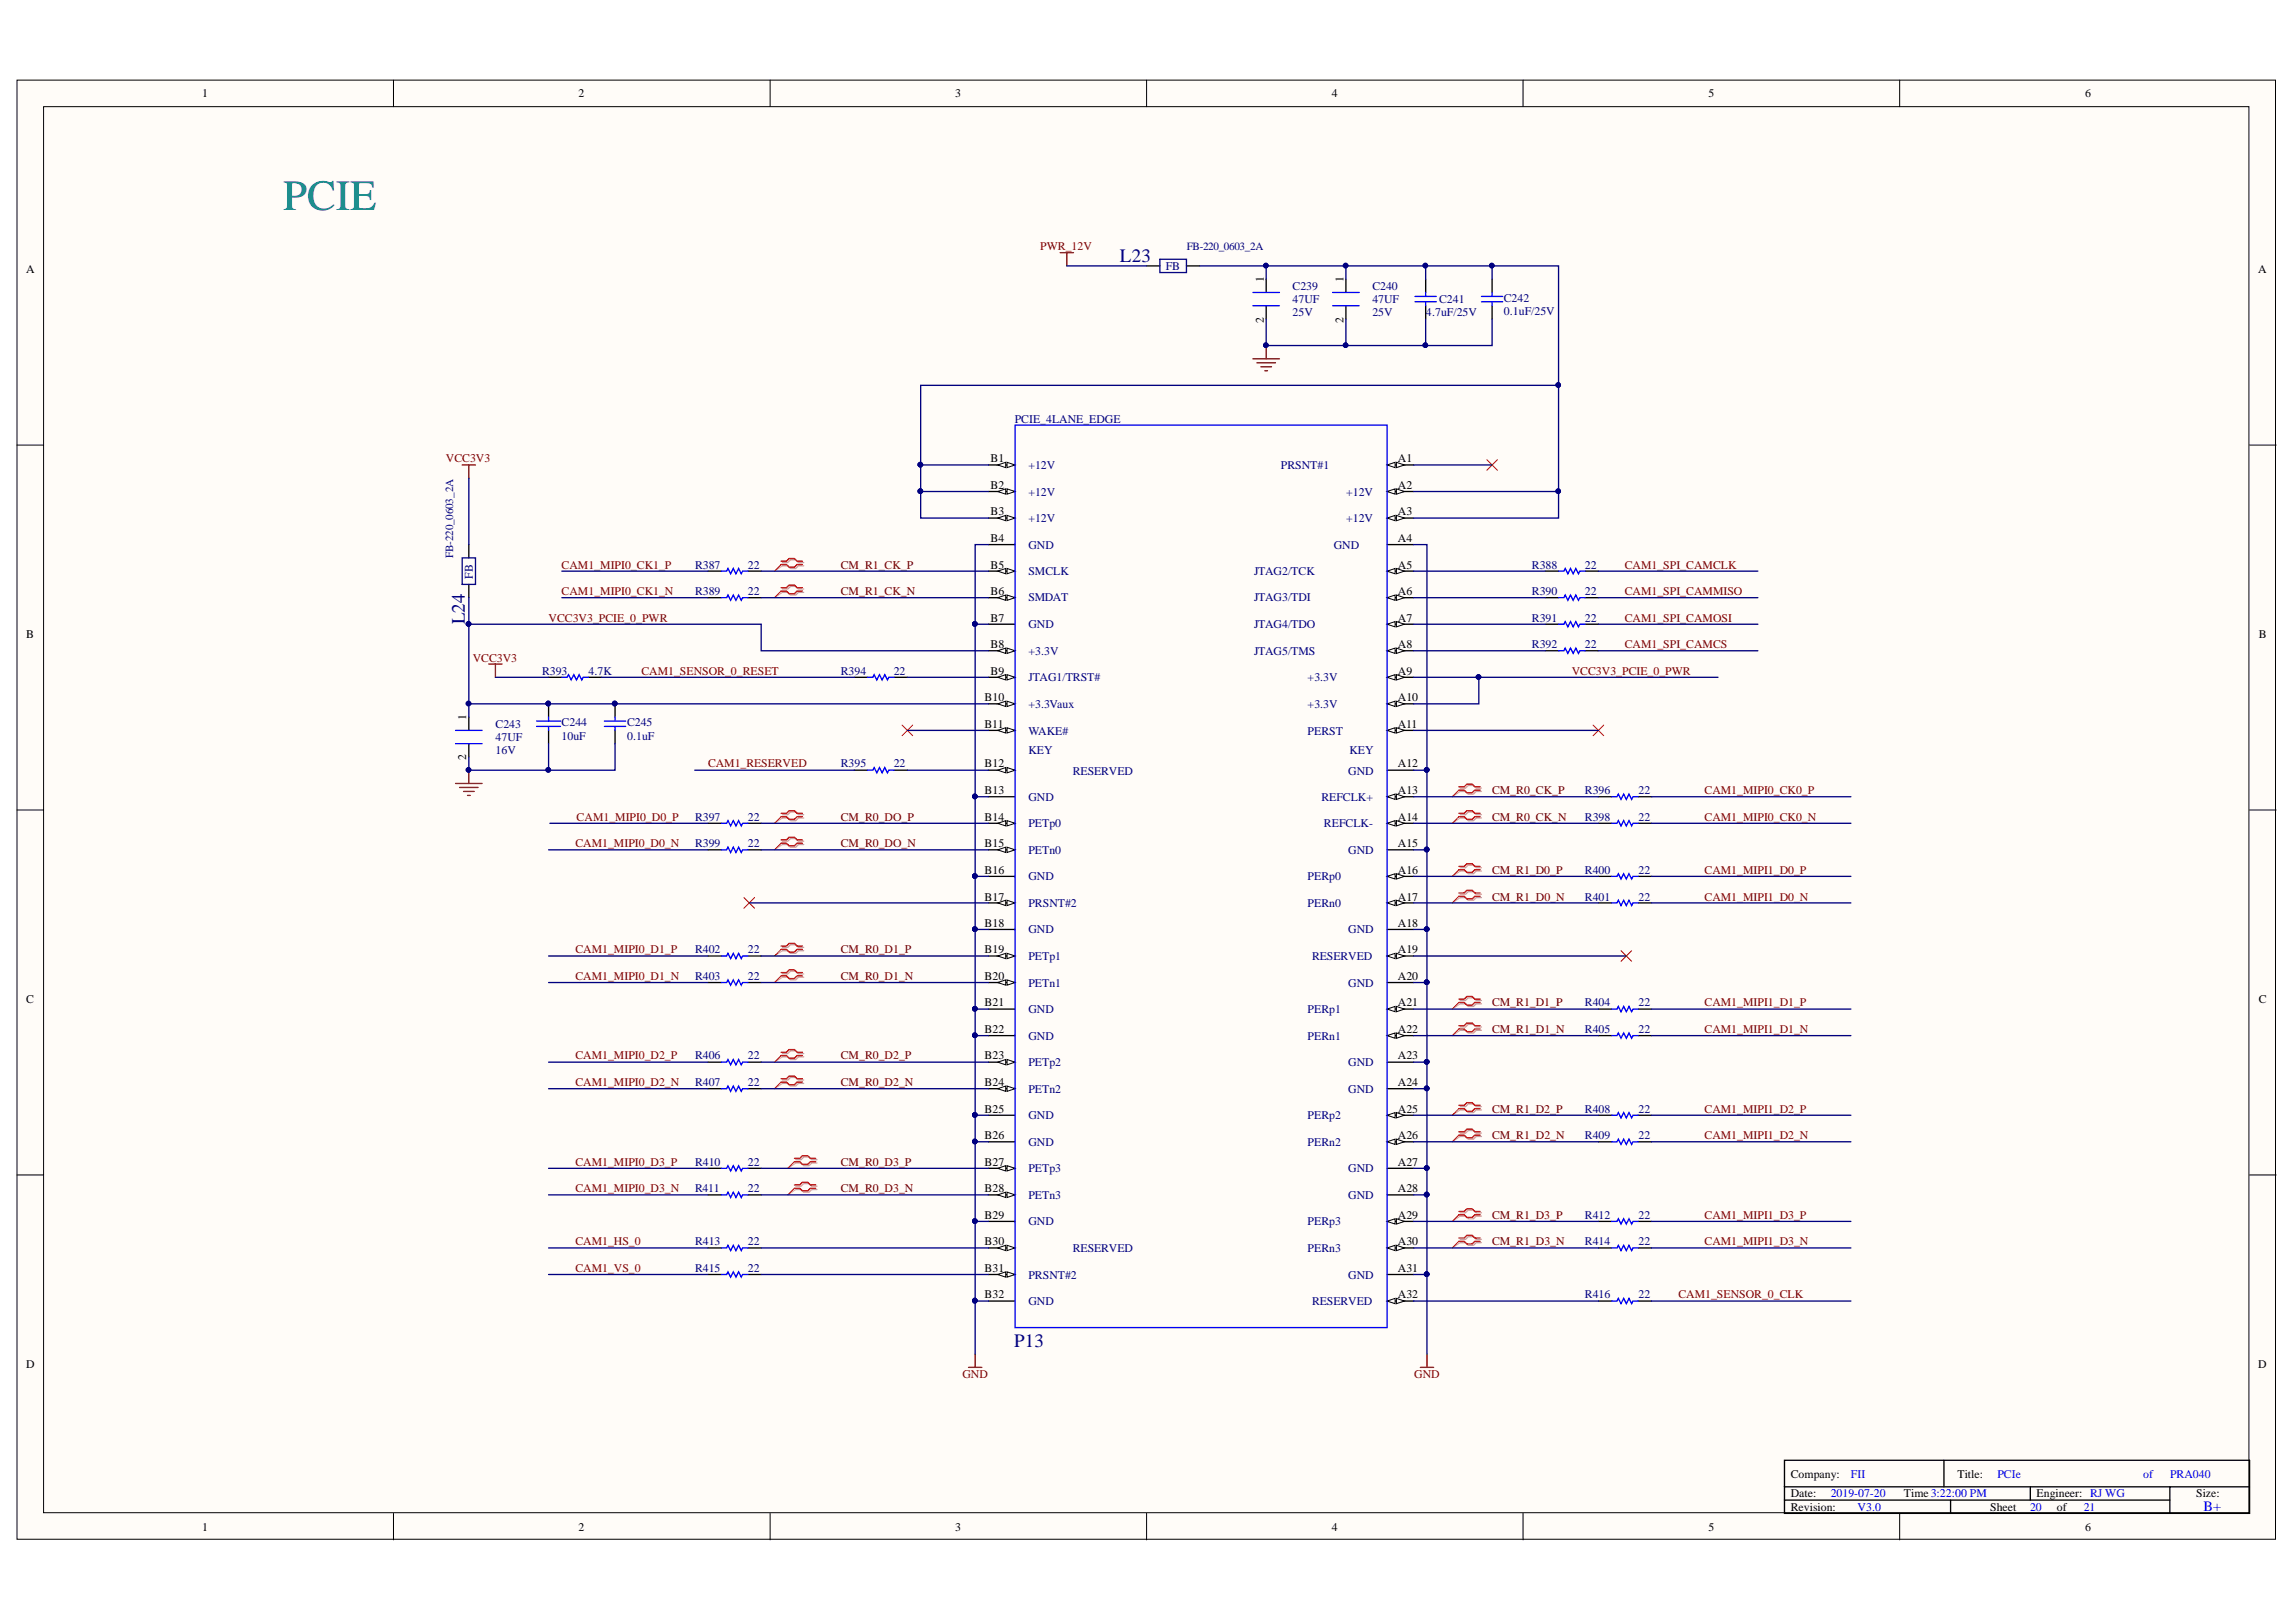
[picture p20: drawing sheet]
<svg xmlns="http://www.w3.org/2000/svg" width="297mm" height="210mm" viewBox="0 0 297 210" stroke-linecap="round" stroke-linejoin="round" font-family="sans-serif">
<defs><g id="words">
<text font-size="5.6" fill="#008080" x="36.6" y="27.2">PCIE</text>
<g font-size="2.5" fill="#000080">
<text x="144.9" y="33.9">L23</text>
<text x="60.1" y="80.8" transform="rotate(-90 60.1 80.8)">L24</text>
<text x="131.2" y="174.3">P13</text>
</g>
<text font-size="1.9" fill="#00f" x="285.1" y="195.5">B+</text>
<g font-size="1.5">
<text x="26.1" y="12.6">1</text>
<text x="74.9" y="12.6">2</text>
<text x="123.6" y="12.6">3</text>
<text x="172.3" y="12.6">4</text>
<text x="221" y="12.6">5</text>
<text x="269.7" y="12.6">6</text>
<text x="3.4" y="35.3">A</text>
<text x="292.2" y="35.3">A</text>
<text x="163.5" y="41.8" transform="rotate(-90 163.5 41.8)">2</text>
<text x="163.5" y="36.5" transform="rotate(-90 163.5 36.5)">1</text>
<text x="173.8" y="41.8" transform="rotate(-90 173.8 41.8)">2</text>
<text x="173.8" y="36.5" transform="rotate(-90 173.8 36.5)">1</text>
<text x="128.1" y="59.8">B1</text>
<text x="180.8" y="59.8">A1</text>
<text x="128.1" y="63.3">B2</text>
<text x="180.8" y="63.3">A2</text>
<text x="128.1" y="66.7">B3</text>
<text x="128.1" y="70.1">B4</text>
<text x="180.8" y="66.7">A3</text>
<text x="180.8" y="70.1">A4</text>
<text x="128.1" y="73.6">B5</text>
<text x="128.1" y="77">B6</text>
<text x="180.8" y="73.6">A5</text>
<text x="180.8" y="77">A6</text>
<text x="3.4" y="82.6">B</text>
<text x="128.1" y="80.5">B7</text>
<text x="128.1" y="83.9">B8</text>
<text x="180.8" y="80.5">A7</text>
<text x="180.8" y="83.9">A8</text>
<text x="292.2" y="82.6">B</text>
<text x="128.1" y="87.3">B9</text>
<text x="180.8" y="87.3">A9</text>
<text x="60.3" y="93.1" transform="rotate(-90 60.3 93.1)">1</text>
<text x="127.4" y="90.8">B10</text>
<text x="127.4" y="94.1">B11</text>
<text x="180.8" y="90.8">A10</text>
<text x="180.8" y="94.1">A11</text>
<text x="60.3" y="98.4" transform="rotate(-90 60.3 98.4)">2</text>
<text x="127.4" y="99.3">B12</text>
<text x="180.8" y="99.3">A12</text>
<text x="127.4" y="106.2">B14</text>
<text x="127.4" y="102.8">B13</text>
<text x="180.8" y="106.2">A14</text>
<text x="180.8" y="102.8">A13</text>
<text x="127.4" y="109.6">B15</text>
<text x="127.4" y="113.1">B16</text>
<text x="180.8" y="109.6">A15</text>
<text x="180.8" y="113.1">A16</text>
<text x="127.4" y="116.5">B17</text>
<text x="127.4" y="119.9">B18</text>
<text x="180.8" y="116.5">A17</text>
<text x="180.8" y="119.9">A18</text>
<text x="127.4" y="123.4">B19</text>
<text x="180.8" y="123.4">A19</text>
<text x="3.4" y="129.8">C</text>
<text x="127.4" y="126.9">B20</text>
<text x="127.4" y="130.2">B21</text>
<text x="180.8" y="126.9">A20</text>
<text x="180.8" y="130.2">A21</text>
<text x="292.2" y="129.8">C</text>
<text x="127.4" y="133.7">B22</text>
<text x="127.4" y="137.1">B23</text>
<text x="180.8" y="133.7">A22</text>
<text x="180.8" y="137.1">A23</text>
<text x="127.4" y="140.5">B24</text>
<text x="180.8" y="140.5">A24</text>
<text x="127.4" y="144">B25</text>
<text x="127.4" y="147.4">B26</text>
<text x="180.8" y="144">A25</text>
<text x="180.8" y="147.4">A26</text>
<text x="127.4" y="150.9">B27</text>
<text x="127.4" y="154.3">B28</text>
<text x="180.8" y="150.9">A27</text>
<text x="180.8" y="154.3">A28</text>
<text x="127.4" y="157.7">B29</text>
<text x="127.4" y="161.2">B30</text>
<text x="180.8" y="157.7">A29</text>
<text x="180.8" y="161.2">A30</text>
<text x="127.4" y="164.6">B31</text>
<text x="180.8" y="164.6">A31</text>
<text x="127.4" y="168">B32</text>
<text x="180.8" y="168">A32</text>
<text x="3.4" y="177.1">D</text>
<text x="292.2" y="177.1">D</text>
<text x="231.7" y="191.3">Company:</text>
<text x="253.2" y="191.3">Title:</text>
<text x="231.7" y="193.8">Date:</text>
<text x="231.7" y="195.5">Revision:</text>
<text x="246.3" y="193.8">Time3:22:00 PM</text>
<text x="257.5" y="195.5">Sheet</text>
<text x="263.5" y="193.8">Engineer: RJ WG</text>
<text x="266.1" y="195.5">of</text>
<text x="284.1" y="193.8">Size:</text>
<text x="26.1" y="198.1">1</text>
<text x="74.9" y="198.1">2</text>
<text x="123.6" y="198.1">3</text>
<text x="172.3" y="198.1">4</text>
<text x="221" y="198.1">5</text>
<text x="269.7" y="198.1">6</text>
</g>
<g font-size="1.5" fill="#800000">
<text x="134.6" y="32.4">PWR_12V</text>
<text x="57.7" y="59.8">VCC3V3</text>
<text x="72.7" y="73.6">CAM1_MIPI0_CK1_P</text>
<text x="72.7" y="77">CAM1_MIPI0_CK1_N</text>
<text x="210.2" y="73.6">CAM1_SPI_CAMCLK</text>
<text x="210.2" y="77">CAM1_SPI_CAMMISO</text>
<text x="71" y="80.5">VCC3V3_PCIE_0_PWR</text>
<text x="210.2" y="80.5">CAM1_SPI_CAMOSI</text>
<text x="210.2" y="83.9">CAM1_SPI_CAMCS</text>
<text x="61.2" y="85.6">VCC3V3</text>
<text x="83" y="87.3">CAM1_SENSOR_0_RESET</text>
<text x="203.3" y="87.3">VCC3V3_PCIE_0_PWR</text>
<text x="91.6" y="99.3">CAM1_RESERVED</text>
<text x="74.6" y="106.2">CAM1_MIPI0_D0_P</text>
<text x="220.5" y="102.8">CAM1_MIPI0_CK0_P</text>
<text x="220.5" y="106.2">CAM1_MIPI0_CK0_N</text>
<text x="74.4" y="109.6">CAM1_MIPI0_D0_N</text>
<text x="220.5" y="113.1">CAM1_MIPI1_D0_P</text>
<text x="220.5" y="116.5">CAM1_MIPI1_D0_N</text>
<text x="74.4" y="123.4">CAM1_MIPI0_D1_P</text>
<text x="74.4" y="126.9">CAM1_MIPI0_D1_N</text>
<text x="220.5" y="130.2">CAM1_MIPI1_D1_P</text>
<text x="74.4" y="137.1">CAM1_MIPI0_D2_P</text>
<text x="220.5" y="133.7">CAM1_MIPI1_D1_N</text>
<text x="74.4" y="140.5">CAM1_MIPI0_D2_N</text>
<text x="220.5" y="144">CAM1_MIPI1_D2_P</text>
<text x="220.5" y="147.4">CAM1_MIPI1_D2_N</text>
<text x="74.4" y="150.9">CAM1_MIPI0_D3_P</text>
<text x="74.4" y="154.3">CAM1_MIPI0_D3_N</text>
<text x="74.4" y="161.2">CAM1_HS_0</text>
<text x="220.5" y="157.7">CAM1_MIPI1_D3_P</text>
<text x="220.5" y="161.2">CAM1_MIPI1_D3_N</text>
<text x="74.4" y="164.6">CAM1_VS_0</text>
<text x="217.1" y="168">CAM1_SENSOR_0_CLK</text>
<text x="124.5" y="178.3">GND</text>
<text x="183" y="178.3">GND</text>
</g>
<g font-size="1.5" fill="#000080">
<text x="150.8" y="34.9">FB</text>
<text x="167.2" y="39.2">47UF</text>
<text x="167.2" y="40.9">25V</text>
<text x="167.2" y="37.5">C239</text>
<text x="177.5" y="39.2">47UF</text>
<text x="177.5" y="40.9">25V</text>
<text x="177.5" y="37.5">C240</text>
<text x="184.5" y="40.9">4.7uF/25V</text>
<text x="186.2" y="39.2">C241</text>
<text x="194.5" y="40.7">0.1uF/25V</text>
<text x="194.5" y="39">C242</text>
<text x="131.3" y="54.7">PCIE_4LANE_EDGE</text>
<text x="133.1" y="60.7">+12V</text>
<text x="133.1" y="64.1">+12V</text>
<text x="165.7" y="60.7">PRSNT#1</text>
<text x="174.2" y="64.1">+12V</text>
<text x="133.1" y="67.5">+12V</text>
<text x="133.1" y="71">GND</text>
<text x="172.6" y="71">GND</text>
<text x="174.2" y="67.5">+12V</text>
<text x="61.2" y="74.9" transform="rotate(-90 61.2 74.9)">FB</text>
<text x="89.9" y="73.6">R387</text>
<text x="89.9" y="77">R389</text>
<text x="96.8" y="73.6">22</text>
<text x="96.8" y="77">22</text>
<text x="133.1" y="74.5">SMCLK</text>
<text x="133.1" y="77.8">SMDAT</text>
<text x="162.2" y="74.5">JTAG2/TCK</text>
<text x="162.2" y="77.8">JTAG3/TDI</text>
<text x="198.2" y="73.6">R388</text>
<text x="198.2" y="77">R390</text>
<text x="205" y="73.6">22</text>
<text x="205" y="77">22</text>
<text x="133.1" y="81.3">GND</text>
<text x="162.2" y="81.3">JTAG4/TDO</text>
<text x="198.2" y="80.5">R391</text>
<text x="198.2" y="83.9">R392</text>
<text x="205" y="80.5">22</text>
<text x="205" y="83.9">22</text>
<text x="70.1" y="87.3">R393</text>
<text x="76.1" y="87.3">4.7K</text>
<text x="108.8" y="87.3">R394</text>
<text x="115.6" y="87.3">22</text>
<text x="133.1" y="88.1">JTAG1/TRST#</text>
<text x="133.1" y="84.8">+3.3V</text>
<text x="162.2" y="84.8">JTAG5/TMS</text>
<text x="169.2" y="88.1">+3.3V</text>
<text x="64.1" y="95.9">47UF</text>
<text x="64.1" y="94.1">C243</text>
<text x="72.7" y="95.8">10uF</text>
<text x="72.7" y="94">C244</text>
<text x="81.1" y="95.8">0.1uF</text>
<text x="81.1" y="94">C245</text>
<text x="133.1" y="91.6">+3.3Vaux</text>
<text x="133.1" y="95.1">WAKE#</text>
<text x="169.2" y="91.6">+3.3V</text>
<text x="169.2" y="95.1">PERST</text>
<text x="64.1" y="97.6">16V</text>
<text x="108.8" y="99.3">R395</text>
<text x="115.6" y="99.3">22</text>
<text x="133.1" y="97.6">KEY</text>
<text x="138.8" y="100.2">RESERVED</text>
<text x="174.4" y="100.2">GND</text>
<text x="174.6" y="97.6">KEY</text>
<text x="89.9" y="106.2">R397</text>
<text x="96.8" y="106.2">22</text>
<text x="133.1" y="103.6">GND</text>
<text x="133.1" y="107.1">PETp0</text>
<text x="170.9" y="103.6">REFCLK+</text>
<text x="171.3" y="107.1">REFCLK-</text>
<text x="205" y="102.8">R396</text>
<text x="205" y="106.2">R398</text>
<text x="212" y="102.8">22</text>
<text x="212" y="106.2">22</text>
<text x="89.9" y="109.6">R399</text>
<text x="96.8" y="109.6">22</text>
<text x="133.1" y="113.9">GND</text>
<text x="133.1" y="110.5">PETn0</text>
<text x="169.2" y="113.9">PERp0</text>
<text x="174.4" y="110.5">GND</text>
<text x="205" y="113.1">R400</text>
<text x="212" y="113.1">22</text>
<text x="133.1" y="117.4">PRSNT#2</text>
<text x="169.2" y="117.4">PERn0</text>
<text x="205" y="116.5">R401</text>
<text x="212" y="116.5">22</text>
<text x="89.9" y="123.4">R402</text>
<text x="96.8" y="123.4">22</text>
<text x="133.1" y="120.8">GND</text>
<text x="133.1" y="124.2">PETp1</text>
<text x="169.8" y="124.2">RESERVED</text>
<text x="174.4" y="120.8">GND</text>
<text x="89.9" y="126.9">R403</text>
<text x="96.8" y="126.9">22</text>
<text x="133.1" y="131.1">GND</text>
<text x="133.1" y="127.7">PETn1</text>
<text x="169.2" y="131.1">PERp1</text>
<text x="174.4" y="127.7">GND</text>
<text x="205" y="130.2">R404</text>
<text x="212" y="130.2">22</text>
<text x="89.9" y="137.1">R406</text>
<text x="96.8" y="137.1">22</text>
<text x="133.1" y="134.5">GND</text>
<text x="169.2" y="134.5">PERn1</text>
<text x="205" y="133.7">R405</text>
<text x="212" y="133.7">22</text>
<text x="89.9" y="140.5">R407</text>
<text x="96.8" y="140.5">22</text>
<text x="133.1" y="138">PETp2</text>
<text x="133.1" y="141.4">PETn2</text>
<text x="174.4" y="138">GND</text>
<text x="174.4" y="141.4">GND</text>
<text x="133.1" y="148.3">GND</text>
<text x="133.1" y="144.9">GND</text>
<text x="169.2" y="144.9">PERp2</text>
<text x="169.2" y="148.3">PERn2</text>
<text x="205" y="144">R408</text>
<text x="205" y="147.4">R409</text>
<text x="212" y="144">22</text>
<text x="212" y="147.4">22</text>
<text x="89.9" y="150.9">R410</text>
<text x="89.9" y="154.3">R411</text>
<text x="96.8" y="150.9">22</text>
<text x="96.8" y="154.3">22</text>
<text x="133.1" y="151.7">PETp3</text>
<text x="133.1" y="155.2">PETn3</text>
<text x="174.4" y="151.7">GND</text>
<text x="174.4" y="155.2">GND</text>
<text x="89.9" y="161.2">R413</text>
<text x="96.8" y="161.2">22</text>
<text x="133.1" y="158.5">GND</text>
<text x="169.2" y="158.5">PERp3</text>
<text x="205" y="157.7">R412</text>
<text x="205" y="161.2">R414</text>
<text x="212" y="157.7">22</text>
<text x="212" y="161.2">22</text>
<text x="89.9" y="164.6">R415</text>
<text x="96.8" y="164.6">22</text>
<text x="133.1" y="165.5">PRSNT#2</text>
<text x="138.8" y="162">RESERVED</text>
<text x="169.2" y="162">PERn3</text>
<text x="174.4" y="165.5">GND</text>
<text x="133.1" y="168.9">GND</text>
<text x="169.8" y="168.9">RESERVED</text>
<text x="205" y="168">R416</text>
<text x="212" y="168">22</text>
</g>
<g font-size="1.5" fill="#600">
<text x="108.8" y="73.6">CM_R1_CK_P</text>
<text x="108.8" y="77">CM_R1_CK_N</text>
<text x="108.8" y="106.2">CM_R0_DO_P</text>
<text x="193" y="102.8">CM_R0_CK_P</text>
<text x="193" y="106.2">CM_R0_CK_N</text>
<text x="108.8" y="109.6">CM_R0_DO_N</text>
<text x="193" y="113.1">CM_R1_D0_P</text>
<text x="193" y="116.5">CM_R1_D0_N</text>
<text x="108.8" y="123.4">CM_R0_D1_P</text>
<text x="108.8" y="126.9">CM_R0_D1_N</text>
<text x="193" y="130.2">CM_R1_D1_P</text>
<text x="108.8" y="137.1">CM_R0_D2_P</text>
<text x="193" y="133.7">CM_R1_D1_N</text>
<text x="108.8" y="140.5">CM_R0_D2_N</text>
<text x="193" y="144">CM_R1_D2_P</text>
<text x="193" y="147.4">CM_R1_D2_N</text>
<text x="108.8" y="150.9">CM_R0_D3_P</text>
<text x="108.8" y="154.3">CM_R0_D3_N</text>
<text x="193" y="157.7">CM_R1_D3_P</text>
<text x="193" y="161.2">CM_R1_D3_N</text>
</g>
<g font-size="1.5" fill="#00f">
<text x="239.5" y="191.3">FII</text>
<text x="258.4" y="191.3">PCIe</text>
<text x="277.3" y="191.3">of</text>
<text x="280.7" y="191.3">PRA040</text>
<text x="236.8" y="193.8">2019-07-20</text>
<text x="240.3" y="195.5">V3.0</text>
<text x="262.6" y="195.5">20</text>
<text x="269.6" y="195.5">21</text>
</g>
<g font-size="1.4" fill="#000080">
<text x="153.5" y="32.4">FB-220_0603_2A</text>
<text x="58.6" y="72.2" transform="rotate(-90 58.6 72.2)">FB-220_0603_2A</text>
</g>
</g></defs>
<g fill="#fffcf8" stroke="#000" stroke-width=".13">
<path d="M2.2 10.4h292.2v188.8h-292.2z"/>
<path d="M5.6 13.8h285.3v182h-285.3z"/>
</g>
<g fill="none" stroke="#000" stroke-width=".13">
<path d="M50.9 10.4v3.4M99.6 10.4v3.4M148.3 10.4v3.4M197 10.4v3.4M245.8 10.4v3.4M2.2 57.6h3.4M291 57.6h3.5M2.2 104.8h3.4M291 104.8h3.5M2.2 152.1h3.4M291 152.1h3.5M50.9 195.8v3.5"/>
<path d="M99.6 195.8v3.5M148.3 195.8v3.5M197 195.8v3.5M245.8 195.8v3.5"/>
</g>
<path d="M179.5 60.2h3.4M230.9 192.4v-3.4h60.1v6.8h-10.3M251.5 189v3.4M252.4 194.1v1.7M262.7 192.4v1.7M280.7 194.1h-49.8v1.7h49.8M280.7 192.4h-49.8v1.7M291 192.4h-10.3v3.4" fill="none" stroke="#000" stroke-width=".17"/>
<path d="M125.3 177h1.7M126.2 175.2v1.8M183.8 177h1.7M184.6 175.2v1.8" fill="none" stroke="#800000" stroke-width=".17"/>
<path d="M179.5 60.2l1-.4v.7z" fill="#fffcf8"/>
<path d="M179.5 60.2l1-.4v.7z" fill="none" stroke="#000" stroke-width=".13"/>
<path d="M180.7 59.8l1 .4-1 .3z" fill="#fffcf8"/>
<path d="M180.7 59.8l1 .4-1 .3z" fill="none" stroke="#000" stroke-width=".13"/>
<path d="M179.5 91.1h3.4" fill="none" stroke="#000" stroke-width=".17"/>
<path d="M179.5 91.1l1-.4v.7z" fill="#fffcf8"/>
<path d="M179.5 91.1l1-.4v.7z" fill="none" stroke="#000" stroke-width=".13"/>
<path d="M180.7 90.7l1 .4-1 .3z" fill="#fffcf8"/>
<path d="M180.7 90.7l1 .4-1 .3z" fill="none" stroke="#000" stroke-width=".13"/>
<path d="M179.5 94.5h3.4" fill="none" stroke="#000" stroke-width=".17"/>
<path d="M179.5 94.5l1-.3v.7z" fill="#fffcf8"/>
<path d="M179.5 94.5l1-.3v.7z" fill="none" stroke="#000" stroke-width=".13"/>
<path d="M180.7 94.2l1 .3-1 .4z" fill="#fffcf8"/>
<path d="M180.7 94.2l1 .3-1 .4z" fill="none" stroke="#000" stroke-width=".13"/>
<path d="M179.5 106.5h3.4" fill="none" stroke="#000" stroke-width=".17"/>
<path d="M179.5 106.5l1-.3v.7z" fill="#fffcf8"/>
<path d="M179.5 106.5l1-.3v.7z" fill="none" stroke="#000" stroke-width=".13"/>
<path d="M180.7 106.2l1 .3-1 .4z" fill="#fffcf8"/>
<path d="M180.7 106.2l1 .3-1 .4z" fill="none" stroke="#000" stroke-width=".13"/>
<path d="M179.5 110h3.4M179.5 113.4h3.4" fill="none" stroke="#000" stroke-width=".17"/>
<path d="M179.5 113.4l1-.3v.7z" fill="#fffcf8"/>
<path d="M179.5 113.4l1-.3v.7z" fill="none" stroke="#000" stroke-width=".13"/>
<path d="M180.7 113.1l1 .3-1 .4z" fill="#fffcf8"/>
<path d="M180.7 113.1l1 .3-1 .4z" fill="none" stroke="#000" stroke-width=".13"/>
<path d="M179.5 116.8h3.4" fill="none" stroke="#000" stroke-width=".17"/>
<path d="M179.5 116.8l1-.3v.7z" fill="#fffcf8"/>
<path d="M179.5 116.8l1-.3v.7z" fill="none" stroke="#000" stroke-width=".13"/>
<path d="M180.7 116.5l1 .3-1 .4z" fill="#fffcf8"/>
<path d="M180.7 116.5l1 .3-1 .4z" fill="none" stroke="#000" stroke-width=".13"/>
<path d="M179.5 123.7h3.4" fill="none" stroke="#000" stroke-width=".17"/>
<path d="M179.5 123.7l1-.3v.7z" fill="#fffcf8"/>
<path d="M179.5 123.7l1-.3v.7z" fill="none" stroke="#000" stroke-width=".13"/>
<path d="M180.7 123.4l1 .3-1 .4z" fill="#fffcf8"/>
<path d="M180.7 123.4l1 .3-1 .4z" fill="none" stroke="#000" stroke-width=".13"/>
<path d="M179.5 63.6h3.4" fill="none" stroke="#000" stroke-width=".17"/>
<path d="M179.5 63.6l1-.3v.7z" fill="#fffcf8"/>
<path d="M179.5 63.6l1-.3v.7z" fill="none" stroke="#000" stroke-width=".13"/>
<path d="M180.7 63.3l1 .3-1 .4z" fill="#fffcf8"/>
<path d="M180.7 63.3l1 .3-1 .4z" fill="none" stroke="#000" stroke-width=".13"/>
<path d="M179.5 127.2h3.4M179.5 130.6h3.4" fill="none" stroke="#000" stroke-width=".17"/>
<path d="M179.5 130.6l1-.4v.7z" fill="#fffcf8"/>
<path d="M179.5 130.6l1-.4v.7z" fill="none" stroke="#000" stroke-width=".13"/>
<path d="M180.7 130.2l1 .4-1 .3z" fill="#fffcf8"/>
<path d="M180.7 130.2l1 .4-1 .3z" fill="none" stroke="#000" stroke-width=".13"/>
<path d="M179.5 134h3.4" fill="none" stroke="#000" stroke-width=".17"/>
<path d="M179.5 134l1-.3v.7z" fill="#fffcf8"/>
<path d="M179.5 134l1-.3v.7z" fill="none" stroke="#000" stroke-width=".13"/>
<path d="M180.7 133.7l1 .3-1 .4z" fill="#fffcf8"/>
<path d="M180.7 133.7l1 .3-1 .4z" fill="none" stroke="#000" stroke-width=".13"/>
<path d="M179.5 137.5h3.4M179.5 140.9h3.4M179.5 144.3h3.4" fill="none" stroke="#000" stroke-width=".17"/>
<path d="M179.5 144.3l1-.3v.7z" fill="#fffcf8"/>
<path d="M179.5 144.3l1-.3v.7z" fill="none" stroke="#000" stroke-width=".13"/>
<path d="M180.7 144l1 .3-1 .4z" fill="#fffcf8"/>
<path d="M180.7 144l1 .3-1 .4z" fill="none" stroke="#000" stroke-width=".13"/>
<path d="M179.5 147.8h3.4" fill="none" stroke="#000" stroke-width=".17"/>
<path d="M179.5 147.8l1-.4v.7z" fill="#fffcf8"/>
<path d="M179.5 147.8l1-.4v.7z" fill="none" stroke="#000" stroke-width=".13"/>
<path d="M180.7 147.4l1 .4-1 .3z" fill="#fffcf8"/>
<path d="M180.7 147.4l1 .4-1 .3z" fill="none" stroke="#000" stroke-width=".13"/>
<path d="M179.5 151.2h3.4M179.5 154.6h3.4M179.5 158.1h3.4" fill="none" stroke="#000" stroke-width=".17"/>
<path d="M179.5 158.1l1-.4v.7z" fill="#fffcf8"/>
<path d="M179.5 158.1l1-.4v.7z" fill="none" stroke="#000" stroke-width=".13"/>
<path d="M180.7 157.7l1 .4-1 .3z" fill="#fffcf8"/>
<path d="M180.7 157.7l1 .4-1 .3z" fill="none" stroke="#000" stroke-width=".13"/>
<path d="M179.5 67h3.4" fill="none" stroke="#000" stroke-width=".17"/>
<path d="M179.5 67l1-.3v.7z" fill="#fffcf8"/>
<path d="M179.5 67l1-.3v.7z" fill="none" stroke="#000" stroke-width=".13"/>
<path d="M180.7 66.7l1 .3-1 .4z" fill="#fffcf8"/>
<path d="M180.7 66.7l1 .3-1 .4z" fill="none" stroke="#000" stroke-width=".13"/>
<path d="M179.5 161.5h3.4" fill="none" stroke="#000" stroke-width=".17"/>
<path d="M179.5 161.5l1-.3v.6z" fill="#fffcf8"/>
<path d="M179.5 161.5l1-.3v.6z" fill="none" stroke="#000" stroke-width=".13"/>
<path d="M180.7 161.2l1 .3-1 .3z" fill="#fffcf8"/>
<path d="M180.7 161.2l1 .3-1 .3z" fill="none" stroke="#000" stroke-width=".13"/>
<path d="M179.5 164.9h3.4M179.5 168.4h3.4" fill="none" stroke="#000" stroke-width=".17"/>
<path d="M179.5 168.4l1-.4v.7z" fill="#fffcf8"/>
<path d="M179.5 168.4l1-.4v.7z" fill="none" stroke="#000" stroke-width=".13"/>
<path d="M180.7 168l1 .4-1 .3z" fill="#fffcf8"/>
<path d="M180.7 168l1 .4-1 .3z" fill="none" stroke="#000" stroke-width=".13"/>
<path d="M179.5 70.5h3.4M179.5 73.9h3.4" fill="none" stroke="#000" stroke-width=".17"/>
<path d="M179.5 73.9l1-.3v.7z" fill="#fffcf8"/>
<path d="M179.5 73.9l1-.3v.7z" fill="none" stroke="#000" stroke-width=".13"/>
<path d="M180.7 73.6l1 .3-1 .4z" fill="#fffcf8"/>
<path d="M180.7 73.6l1 .3-1 .4z" fill="none" stroke="#000" stroke-width=".13"/>
<path d="M179.5 77.3h3.4" fill="none" stroke="#000" stroke-width=".17"/>
<path d="M179.5 77.3l1-.3v.7z" fill="#fffcf8"/>
<path d="M179.5 77.3l1-.3v.7z" fill="none" stroke="#000" stroke-width=".13"/>
<path d="M180.7 77l1 .3-1 .4z" fill="#fffcf8"/>
<path d="M180.7 77l1 .3-1 .4z" fill="none" stroke="#000" stroke-width=".13"/>
<path d="M179.5 80.8h3.4" fill="none" stroke="#000" stroke-width=".17"/>
<path d="M179.5 80.8l1-.4v.7z" fill="#fffcf8"/>
<path d="M179.5 80.8l1-.4v.7z" fill="none" stroke="#000" stroke-width=".13"/>
<path d="M180.7 80.4l1 .4-1 .3z" fill="#fffcf8"/>
<path d="M180.7 80.4l1 .4-1 .3z" fill="none" stroke="#000" stroke-width=".13"/>
<path d="M179.5 84.2h3.4" fill="none" stroke="#000" stroke-width=".17"/>
<path d="M179.5 84.2l1-.3v.7z" fill="#fffcf8"/>
<path d="M179.5 84.2l1-.3v.7z" fill="none" stroke="#000" stroke-width=".13"/>
<path d="M180.7 83.9l1 .3-1 .4z" fill="#fffcf8"/>
<path d="M180.7 83.9l1 .3-1 .4z" fill="none" stroke="#000" stroke-width=".13"/>
<path d="M179.5 87.7h3.4" fill="none" stroke="#000" stroke-width=".17"/>
<path d="M179.5 87.7l1-.4v.7z" fill="#fffcf8"/>
<path d="M179.5 87.7l1-.4v.7z" fill="none" stroke="#000" stroke-width=".13"/>
<path d="M180.7 87.3l1 .4-1 .3z" fill="#fffcf8"/>
<path d="M180.7 87.3l1 .4-1 .3z" fill="none" stroke="#000" stroke-width=".13"/>
<path d="M127.9 91.1h3.4" fill="none" stroke="#000" stroke-width=".17"/>
<path d="M130.3 90.7l1 .4-1 .3z" fill="#fffcf8"/>
<path d="M130.3 90.7l1 .4-1 .3z" fill="none" stroke="#000" stroke-width=".13"/>
<path d="M129.1 91.1l1-.4v.7z" fill="#fffcf8"/>
<path d="M129.1 91.1l1-.4v.7z" fill="none" stroke="#000" stroke-width=".13"/>
<path d="M127.9 94.5h3.4" fill="none" stroke="#000" stroke-width=".17"/>
<path d="M130.3 94.2l1 .3-1 .4z" fill="#fffcf8"/>
<path d="M130.3 94.2l1 .3-1 .4z" fill="none" stroke="#000" stroke-width=".13"/>
<path d="M129.1 94.5l1-.3v.7z" fill="#fffcf8"/>
<path d="M129.1 94.5l1-.3v.7z" fill="none" stroke="#000" stroke-width=".13"/>
<path d="M127.9 110h3.4" fill="none" stroke="#000" stroke-width=".17"/>
<path d="M130.3 109.6l1 .4-1 .3z" fill="#fffcf8"/>
<path d="M130.3 109.6l1 .4-1 .3z" fill="none" stroke="#000" stroke-width=".13"/>
<path d="M129.1 110l1-.4v.7z" fill="#fffcf8"/>
<path d="M129.1 110l1-.4v.7z" fill="none" stroke="#000" stroke-width=".13"/>
<path d="M127.9 113.4h3.4M127.9 116.8h3.4" fill="none" stroke="#000" stroke-width=".17"/>
<path d="M130.3 116.5l1 .3-1 .4z" fill="#fffcf8"/>
<path d="M130.3 116.5l1 .3-1 .4z" fill="none" stroke="#000" stroke-width=".13"/>
<path d="M129.1 116.8l1-.3v.7z" fill="#fffcf8"/>
<path d="M129.1 116.8l1-.3v.7z" fill="none" stroke="#000" stroke-width=".13"/>
<path d="M127.9 120.3h3.4M127.9 123.7h3.4" fill="none" stroke="#000" stroke-width=".17"/>
<path d="M130.3 123.4l1 .3-1 .4z" fill="#fffcf8"/>
<path d="M130.3 123.4l1 .3-1 .4z" fill="none" stroke="#000" stroke-width=".13"/>
<path d="M129.1 123.7l1-.3v.7z" fill="#fffcf8"/>
<path d="M129.1 123.7l1-.3v.7z" fill="none" stroke="#000" stroke-width=".13"/>
<path d="M127.9 63.6h3.4" fill="none" stroke="#000" stroke-width=".17"/>
<path d="M130.3 63.3l1 .3-1 .4z" fill="#fffcf8"/>
<path d="M130.3 63.3l1 .3-1 .4z" fill="none" stroke="#000" stroke-width=".13"/>
<path d="M129.1 63.6l1-.3v.7z" fill="#fffcf8"/>
<path d="M129.1 63.6l1-.3v.7z" fill="none" stroke="#000" stroke-width=".13"/>
<path d="M127.9 127.2h3.4" fill="none" stroke="#000" stroke-width=".17"/>
<path d="M130.3 126.8l1 .4-1 .3z" fill="#fffcf8"/>
<path d="M130.3 126.8l1 .4-1 .3z" fill="none" stroke="#000" stroke-width=".13"/>
<path d="M129.1 127.2l1-.4v.7z" fill="#fffcf8"/>
<path d="M129.1 127.2l1-.4v.7z" fill="none" stroke="#000" stroke-width=".13"/>
<path d="M127.9 130.6h3.4M127.9 134h3.4M127.9 137.5h3.4" fill="none" stroke="#000" stroke-width=".17"/>
<path d="M130.3 137.1l1 .4-1 .3z" fill="#fffcf8"/>
<path d="M130.3 137.1l1 .4-1 .3z" fill="none" stroke="#000" stroke-width=".13"/>
<path d="M129.1 137.5l1-.4v.7z" fill="#fffcf8"/>
<path d="M129.1 137.5l1-.4v.7z" fill="none" stroke="#000" stroke-width=".13"/>
<path d="M127.9 140.9h3.4" fill="none" stroke="#000" stroke-width=".17"/>
<path d="M130.3 140.5l1 .4-1 .3z" fill="#fffcf8"/>
<path d="M130.3 140.5l1 .4-1 .3z" fill="none" stroke="#000" stroke-width=".13"/>
<path d="M129.1 140.9l1-.4v.7z" fill="#fffcf8"/>
<path d="M129.1 140.9l1-.4v.7z" fill="none" stroke="#000" stroke-width=".13"/>
<path d="M127.9 144.3h3.4M127.9 147.8h3.4M127.9 151.2h3.4" fill="none" stroke="#000" stroke-width=".17"/>
<path d="M130.3 150.9l1 .3-1 .3z" fill="#fffcf8"/>
<path d="M130.3 150.9l1 .3-1 .3z" fill="none" stroke="#000" stroke-width=".13"/>
<path d="M129.1 151.2l1-.3v.6z" fill="#fffcf8"/>
<path d="M129.1 151.2l1-.3v.6z" fill="none" stroke="#000" stroke-width=".13"/>
<path d="M127.9 154.6h3.4" fill="none" stroke="#000" stroke-width=".17"/>
<path d="M130.3 154.3l1 .3-1 .4z" fill="#fffcf8"/>
<path d="M130.3 154.3l1 .3-1 .4z" fill="none" stroke="#000" stroke-width=".13"/>
<path d="M129.1 154.6l1-.3v.7z" fill="#fffcf8"/>
<path d="M129.1 154.6l1-.3v.7z" fill="none" stroke="#000" stroke-width=".13"/>
<path d="M127.9 67h3.4M127.9 158.1h3.4" fill="none" stroke="#000" stroke-width=".17"/>
<path d="M130.3 66.7l1 .3-1 .4z" fill="#fffcf8"/>
<path d="M130.3 66.7l1 .3-1 .4z" fill="none" stroke="#000" stroke-width=".13"/>
<path d="M129.1 67l1-.3v.7z" fill="#fffcf8"/>
<path d="M129.1 67l1-.3v.7z" fill="none" stroke="#000" stroke-width=".13"/>
<path d="M127.9 161.5h3.4" fill="none" stroke="#000" stroke-width=".17"/>
<path d="M130.3 161.2l1 .3-1 .3z" fill="#fffcf8"/>
<path d="M130.3 161.2l1 .3-1 .3z" fill="none" stroke="#000" stroke-width=".13"/>
<path d="M129.1 161.5l1-.3v.6z" fill="#fffcf8"/>
<path d="M129.1 161.5l1-.3v.6z" fill="none" stroke="#000" stroke-width=".13"/>
<path d="M127.9 164.9h3.4" fill="none" stroke="#000" stroke-width=".17"/>
<path d="M130.3 164.6l1 .3-1 .4z" fill="#fffcf8"/>
<path d="M130.3 164.6l1 .3-1 .4z" fill="none" stroke="#000" stroke-width=".13"/>
<path d="M129.1 164.9l1-.3v.7z" fill="#fffcf8"/>
<path d="M129.1 164.9l1-.3v.7z" fill="none" stroke="#000" stroke-width=".13"/>
<path d="M127.9 73.9h3.4M127.9 168.4h3.4" fill="none" stroke="#000" stroke-width=".17"/>
<path d="M130.3 73.6l1 .3-1 .4z" fill="#fffcf8"/>
<path d="M130.3 73.6l1 .3-1 .4z" fill="none" stroke="#000" stroke-width=".13"/>
<path d="M129.1 73.9l1-.3v.7z" fill="#fffcf8"/>
<path d="M129.1 73.9l1-.3v.7z" fill="none" stroke="#000" stroke-width=".13"/>
<path d="M127.9 77.3h3.4" fill="none" stroke="#000" stroke-width=".17"/>
<path d="M130.3 77l1 .3-1 .4z" fill="#fffcf8"/>
<path d="M130.3 77l1 .3-1 .4z" fill="none" stroke="#000" stroke-width=".13"/>
<path d="M129.1 77.3l1-.3v.7z" fill="#fffcf8"/>
<path d="M129.1 77.3l1-.3v.7z" fill="none" stroke="#000" stroke-width=".13"/>
<path d="M127.9 80.8h3.4M127.9 84.2h3.4" fill="none" stroke="#000" stroke-width=".17"/>
<path d="M130.3 83.9l1 .3-1 .4z" fill="#fffcf8"/>
<path d="M130.3 83.9l1 .3-1 .4z" fill="none" stroke="#000" stroke-width=".13"/>
<path d="M129.1 84.2l1-.3v.7z" fill="#fffcf8"/>
<path d="M129.1 84.2l1-.3v.7z" fill="none" stroke="#000" stroke-width=".13"/>
<path d="M127.9 87.7h3.4" fill="none" stroke="#000" stroke-width=".17"/>
<path d="M130.3 87.3l1 .4-1 .3z" fill="#fffcf8"/>
<path d="M130.3 87.3l1 .4-1 .3z" fill="none" stroke="#000" stroke-width=".13"/>
<path d="M129.1 87.7l1-.4v.7z" fill="#fffcf8"/>
<path d="M129.1 87.7l1-.4v.7z" fill="none" stroke="#000" stroke-width=".13"/>
<path d="M127.9 60.2h3.4" fill="none" stroke="#000" stroke-width=".17"/>
<path d="M130.3 59.8l1 .4-1 .3z" fill="#fffcf8"/>
<path d="M130.3 59.8l1 .4-1 .3z" fill="none" stroke="#000" stroke-width=".13"/>
<path d="M129.1 60.2l1-.4v.7z" fill="#fffcf8"/>
<path d="M129.1 60.2l1-.4v.7z" fill="none" stroke="#000" stroke-width=".13"/>
<path d="M127.9 70.5h3.4M127.9 106.5h3.4" fill="none" stroke="#000" stroke-width=".17"/>
<path d="M130.3 106.2l1 .3-1 .4z" fill="#fffcf8"/>
<path d="M130.3 106.2l1 .3-1 .4z" fill="none" stroke="#000" stroke-width=".13"/>
<path d="M129.1 106.5l1-.3v.7z" fill="#fffcf8"/>
<path d="M129.1 106.5l1-.3v.7z" fill="none" stroke="#000" stroke-width=".13"/>
<path d="M127.9 99.7h3.4M179.5 120.3h3.4" fill="none" stroke="#000" stroke-width=".17"/>
<path d="M130.3 99.3l1 .4-1 .3z" fill="#fffcf8"/>
<path d="M130.3 99.3l1 .4-1 .3z" fill="none" stroke="#000" stroke-width=".13"/>
<path d="M129.1 99.7l1-.4v.7z" fill="#fffcf8"/>
<path d="M129.1 99.7l1-.4v.7z" fill="none" stroke="#000" stroke-width=".13"/>
<path d="M179.5 99.7h3.4M127.9 103.1h3.4M179.5 103.1h3.4" fill="none" stroke="#000" stroke-width=".17"/>
<path d="M179.5 103.1l1-.3v.7z" fill="#fffcf8"/>
<path d="M179.5 103.1l1-.3v.7z" fill="none" stroke="#000" stroke-width=".13"/>
<path d="M180.7 102.8l1 .3-1 .4z" fill="#fffcf8"/>
<path d="M180.7 102.8l1 .3-1 .4z" fill="none" stroke="#000" stroke-width=".13"/>
<g fill="none" stroke="#00f" stroke-width=".17">
<path d="M162.1 39.6h3.4M162.1 37.8h3.4M172.4 39.6h3.4M172.4 37.8h3.4M183.1 38.4h2.7M183.1 39h2.7M184.4 37.8v.6M184.4 39v.6M191.7 38.4h2.7M191.7 39h2.7M193 37.8v.6M193 39v.6"/>
<path d="M131.3 55h48.2v116.8h-48.2zM93.3 73.9h.7l.2-.3 .3 .7 .4-.7 .3 .7 .4-.7 .3 .7 .2-.4h.7M93.3 77.3h.7l.2-.3 .3 .7 .4-.7 .3 .7 .4-.7 .3 .7 .2-.4h.7M201.6 73.9h.7l.2-.3 .3 .7 .4-.7 .3 .7 .4-.7 .3 .7 .2-.4h.7M201.6 77.3h.7l.2-.3 .3 .7 .4-.7 .3 .7 .4-.7 .3 .7 .2-.4h.7M58.9 96.2h3.5M58.9 94.5h3.5M69.4 94h3.1M69.4 93.3h3.1M71 92.8v.5M71 94v.5M72.7 87.7h.7l.1-.4 .4 .7 .3-.7 .4 .7 .3-.7 .4 .7 .1-.3h.7"/>
<path d="M78.2 94h2.7M78.2 93.3h2.7M79.6 92.8v.5M79.6 94v.5M112.2 87.7h.7l.2-.4 .3 .7 .4-.7 .3 .7 .4-.7 .3 .7 .2-.3h.7M112.2 99.7h.7l.2-.4 .3 .7 .4-.7 .3 .7 .4-.7 .3 .7 .2-.3h.7M201.6 80.8h.7l.2-.4 .3 .7 .4-.7 .3 .7 .4-.7 .3 .7 .2-.3h.7M201.6 84.2h.7l.2-.3 .3 .7 .4-.7 .3 .7 .4-.7 .3 .7 .2-.4h.7M93.3 106.5h.7l.2-.3 .3 .7 .4-.7 .3 .7 .4-.7 .3 .7 .2-.4h.7M93.3 110h.7l.2-.4 .3 .7 .4-.7 .3 .7 .4-.7 .3 .7 .2-.3h.7M208.5 103.1h.7l.2-.3 .3 .7 .4-.7 .3 .7 .3-.7 .4 .7 .2-.4h.6M208.5 106.5h.7l.2-.3 .3 .7 .4-.7 .3 .7 .3-.7 .4 .7 .2-.4h.6"/>
<path d="M208.5 113.4h.7l.2-.3 .3 .7 .4-.7 .3 .7 .3-.7 .4 .7 .2-.4h.6M208.5 116.8h.7l.2-.3 .3 .7 .4-.7 .3 .7 .3-.7 .4 .7 .2-.4h.6M93.3 123.7h.7l.2-.3 .3 .7 .4-.7 .3 .7 .4-.7 .3 .7 .2-.4h.7M93.3 127.2h.7l.2-.4 .3 .7 .4-.7 .3 .7 .4-.7 .3 .7 .2-.3h.7M93.3 137.5h.7l.2-.4 .3 .7 .4-.7 .3 .7 .4-.7 .3 .7 .2-.3h.7M208.5 130.6h.7l.2-.4 .3 .7 .4-.7 .3 .7 .3-.7 .4 .7 .2-.3h.6M208.5 134h.7l.2-.3 .3 .7 .4-.7 .3 .7 .3-.7 .4 .7 .2-.4h.6M93.3 140.9h.7l.2-.4 .3 .7 .4-.7 .3 .7 .4-.7 .3 .7 .2-.3h.7M93.3 151.2h.7l.2-.3 .3 .6 .4-.6 .3 .6 .4-.6 .3 .6 .2-.3h.7M93.3 154.6h.7l.2-.3 .3 .7 .4-.7 .3 .7 .4-.7 .3 .7 .2-.4h.7M208.5 144.3h.7l.2-.3 .3 .7 .4-.7 .3 .7 .3-.7 .4 .7 .2-.4h.6M208.5 147.8h.7l.2-.4 .3 .7 .4-.7 .3 .7 .3-.7 .4 .7 .2-.3h.6"/>
<path d="M208.5 158.1h.7l.2-.4 .3 .7 .4-.7 .3 .7 .3-.7 .4 .7 .2-.3h.6M93.3 161.5h.7l.2-.3 .3 .6 .4-.6 .3 .6 .4-.6 .3 .6 .2-.3h.7M93.3 164.9h.7l.2-.3 .3 .7 .4-.7 .3 .7 .4-.7 .3 .7 .2-.4h.7M208.5 161.5h.7l.2-.3 .3 .6 .4-.6 .3 .6 .3-.6 .4 .6 .2-.3h.6M208.5 168.4h.7l.2-.4 .3 .7 .4-.7 .3 .7 .3-.7 .4 .7 .2-.3h.6"/>
</g>
<g fill="none" stroke="#000" stroke-width=".17">
<path d="M148.3 34.4h1.8M153.5 34.4h1.7M163.8 36.1v1.7M163.8 39.6v1.7M174.1 36.1v1.7M174.1 39.6v1.7M184.4 36.1v1.7M184.4 39.6v1.7M193 36.1v1.7M193 39.6v1.7M60.7 70.5v1.7M60.7 75.6v1.7"/>
<path d="M91.6 73.9h1.7M91.6 77.3h1.7M96.8 73.9h1.7M96.8 77.3h1.7M199.9 73.9h1.7M199.9 77.3h1.7M205.1 73.9h1.7M205.1 77.3h1.7M60.7 92.8v1.7M60.7 96.2v1.8M71 91.1v1.7M71 94.5v1.7"/>
<path d="M71 87.7h1.7M76.1 87.7h1.7M79.6 91.1v1.7M79.6 94.5v1.7M110.5 87.7h1.7M110.5 99.7h1.7M115.7 87.7h1.7M115.7 99.7h1.7M199.9 80.8h1.7M199.9 84.2h1.7M205.1 80.8h1.7M205.1 84.2h1.7"/>
<path d="M91.6 106.5h1.7M91.6 110h1.7M96.8 106.5h1.7M96.8 110h1.7M206.8 103.1h1.7M206.8 106.5h1.7M206.8 113.4h1.7M206.8 116.8h1.7M211.9 103.1h1.8M211.9 106.5h1.8M211.9 113.4h1.8M211.9 116.8h1.8"/>
<path d="M91.6 123.7h1.7M91.6 127.2h1.7M91.6 137.5h1.7M96.8 123.7h1.7M96.8 127.2h1.7M96.8 137.5h1.7M206.8 130.6h1.7M206.8 134h1.7M211.9 130.6h1.8M211.9 134h1.8M91.6 140.9h1.7M91.6 151.2h1.7"/>
<path d="M91.6 154.6h1.7M96.8 140.9h1.7M96.8 151.2h1.7M96.8 154.6h1.7M206.8 144.3h1.7M206.8 147.8h1.7M206.8 158.1h1.7M211.9 144.3h1.8M211.9 147.8h1.8M211.9 158.1h1.8M91.6 161.5h1.7M91.6 164.9h1.7"/>
<path d="M96.8 161.5h1.7M96.8 164.9h1.7M206.8 161.5h1.7M206.8 168.4h1.7M211.9 161.5h1.8M211.9 168.4h1.8"/>
</g>
<g fill="#000080" stroke="#000080" stroke-width=".13">
<circle cx="70.9" cy="91" r=".3"/>
<circle cx="60.6" cy="99.6" r=".3"/>
<circle cx="60.6" cy="80.7" r=".3"/>
<circle cx="79.5" cy="91" r=".3"/>
<circle cx="163.8" cy="44.7" r=".3"/>
<circle cx="126.1" cy="168.3" r=".31"/>
<circle cx="126.1" cy="80.7" r=".3"/>
<circle cx="126.1" cy="103.1" r=".3"/>
<circle cx="126.1" cy="113.4" r=".3"/>
<circle cx="126.1" cy="120.2" r=".3"/>
<circle cx="126.1" cy="130.5" r=".3"/>
<circle cx="126.1" cy="134" r=".3"/>
<circle cx="126.1" cy="144.3" r=".3"/>
<circle cx="126.1" cy="147.7" r=".3"/>
<circle cx="126.1" cy="158" r=".3"/>
<circle cx="184.6" cy="164.9" r=".3"/>
<circle cx="184.6" cy="154.6" r=".3"/>
<circle cx="184.6" cy="99.6" r=".3"/>
<circle cx="184.6" cy="109.9" r=".3"/>
<circle cx="184.6" cy="120.2" r=".3"/>
<circle cx="184.6" cy="127.1" r=".3"/>
<circle cx="184.6" cy="137.4" r=".3"/>
<circle cx="184.6" cy="140.8" r=".3"/>
<circle cx="184.6" cy="151.2" r=".3"/>
<circle cx="191.3" cy="87.6" r=".3"/>
<circle cx="119.1" cy="63.6" r=".3"/>
<circle cx="119.1" cy="60.1" r=".3"/>
<circle cx="201.6" cy="49.8" r=".3"/>
<circle cx="201.6" cy="63.6" r=".3"/>
<circle cx="60.6" cy="91" r=".3"/>
<circle cx="70.9" cy="99.6" r=".3"/>
<circle cx="184.4" cy="44.7" r=".3"/>
<circle cx="184.4" cy="34.4" r=".3"/>
<circle cx="174.1" cy="44.7" r=".3"/>
<circle cx="174.1" cy="34.4" r=".3"/>
<circle cx="163.8" cy="34.4" r=".3"/>
<circle cx="193" cy="34.4" r=".3"/>
</g>
<g fill="none" stroke="#800000" stroke-width=".17">
<path d="M137.2 32.7h1.7M138 32.7v1.7M162.1 46.4h3.4M162.6 46.9h2.4M163.1 47.5h1.4M163.6 48h.4M163.8 44.7v1.7M59.8 60.2h1.7M60.7 60.2v1.7M60.7 99.7v1.7M63.2 85.9h1.8M64.1 85.9v1.8"/>
<path d="M58.9 101.4h3.5M59.5 101.9h2.4M60 102.4h1.3M60.5 102.9h.3"/>
</g>
<g fill="none" stroke="#f00" stroke-width=".13">
<path d="M192.3 59.5l1.4 1.4M193.7 59.5l-1.4 1.4M101.1 73.1l-.9 .8M101.1 76.5l-.9 .8M116.7 93.8l1.4 1.4M118.1 93.8l-1.4 1.4M206.1 93.8l1.4 1.4M207.5 93.8l-1.4 1.4M96.2 116.2l1.4 1.3M97.6 116.2l-1.4 1.3M101.1 105.7l-.9 .8M101.1 109.1l-.9 .9"/>
<path d="M188.7 112.6l-.8 .8M188.7 116l-.8 .8M188.7 102.2l-.8 .9M188.7 105.7l-.8 .8M101.1 122.9l-.9 .8M101.1 126.3l-.9 .9M101.1 136.6l-.9 .9M188.7 129.7l-.8 .9M188.7 133.2l-.8 .8M209.7 123l1.4 1.4M211.1 123l-1.4 1.4M101.1 140l-.9 .9"/>
<path d="M102.8 150.3l-.9 .9M102.8 153.8l-.9 .8M188.7 157.2l-.8 .9M188.7 143.5l-.8 .8M188.7 146.9l-.8 .9M188.7 160.6l-.8 .9"/>
</g>
<g fill="none" stroke="#d0a19e" stroke-width=".17">
<path d="M101.2 72.8h.7l.4-.3h.6l.4 .3h.7M101.2 73.2h.7l.4 .4h.6l.4-.4h.7M101.2 76.2h.7l.4-.3h.6l.4 .3h.7M101.2 76.7h.7l.4 .3h.6l.4-.3h.7M101.2 105.4h.7l.4-.3h.6l.4 .3h.7M101.2 105.9h.7l.4 .3h.6l.4-.3h.7M101.2 108.9h.7l.4-.4h.6l.4 .4h.7M101.2 109.3h.7l.4 .3h.6l.4-.3h.7M188.9 112.3h.7l.3-.3h.7l.4 .3h.7M188.9 112.7h.7l.3 .4h.7l.4-.4h.7M188.9 115.7h.7l.3-.3h.7l.4 .3h.7M188.9 116.2h.7l.3 .3h.7l.4-.3h.7"/>
<path d="M188.9 102h.7l.3-.4h.7l.4 .4h.7M188.9 102.4h.7l.3 .4h.7l.4-.4h.7M188.9 105.4h.7l.3-.3h.7l.4 .3h.7M188.9 105.9h.7l.3 .3h.7l.4-.3h.7M101.2 122.6h.7l.4-.3h.6l.4 .3h.7M101.2 123h.7l.4 .4h.6l.4-.4h.7M101.2 126h.7l.4-.3h.6l.4 .3h.7M101.2 126.5h.7l.4 .3h.6l.4-.3h.7M101.2 136.3h.7l.4-.3h.6l.4 .3h.7M101.2 136.8h.7l.4 .3h.6l.4-.3h.7M101.2 139.8h.7l.4-.4h.6l.4 .4h.7M188.9 129.5h.7l.3-.4h.7l.4 .4h.7"/>
<path d="M188.9 129.9h.7l.3 .3h.7l.4-.3h.7M188.9 132.9h.7l.3-.3h.7l.4 .3h.7M188.9 133.3h.7l.3 .4h.7l.4-.4h.7M101.2 140.2h.7l.4 .3h.6l.4-.3h.7M102.9 150.1h.7l.4-.4h.7l.3 .4h.7M102.9 150.5h.7l.4 .4h.7l.3-.4h.7M102.9 153.5h.7l.4-.3h.7l.3 .3h.7M102.9 153.9h.7l.4 .4h.7l.3-.4h.7M188.9 156.9h.7l.3-.3h.7l.4 .3h.7M188.9 157.4h.7l.3 .3h.7l.4-.3h.7M188.9 143.2h.7l.3-.3h.7l.4 .3h.7M188.9 143.6h.7l.3 .4h.7l.4-.4h.7"/>
<path d="M188.9 146.6h.7l.3-.3h.7l.4 .3h.7M188.9 147.1h.7l.3 .3h.7l.4-.3h.7M188.9 160.4h.7l.3-.4h.7l.4 .4h.7M188.9 160.8h.7l.3 .4h.7l.4-.4h.7"/>
</g>
<g fill="none" stroke="#d0a19e" stroke-width=".13">
<path d="M101.2 73.2l-1 .7M101.2 76.7l-1 .6M101.2 105.9l-1 .6M101.2 109.3l-1 .7M188.9 112.7l-1 .7M188.9 116.2l-1 .6M188.9 102.4l-1 .7M188.9 105.9l-1 .6M101.2 123l-1 .7M101.2 126.5l-1 .7M101.2 136.8l-1 .7M188.9 129.9l-1 .7"/>
<path d="M188.9 133.3l-1 .7M101.2 140.2l-1 .7M102.9 150.5l-1 .7M102.9 153.9l-1 .7M188.9 157.4l-1 .7M188.9 143.6l-1 .7M188.9 147.1l-1 .7M188.9 160.8l-1 .7"/>
</g>
<g fill="none" stroke="#f00" stroke-width=".17">
<path d="M101.1 72.6h.6l.4-.3h.7l.3 .3h.7M101.1 73.1h.6l.4 .3h.7l.3-.3h.7M101.1 76.1h.6l.4-.4h.7l.3 .4h.7M101.1 76.5h.6l.4 .3h.7l.3-.3h.7M101.1 105.3h.6l.4-.4h.7l.3 .4h.7M101.1 105.7h.6l.4 .3h.7l.3-.3h.7M101.1 108.7h.6l.4-.4h.7l.3 .4h.7M101.1 109.1h.6l.4 .4h.7l.3-.4h.7M188.7 112.1h.7l.4-.3h.7l.3 .3h.7M188.7 112.6h.7l.4 .3h.7l.3-.3h.7M188.7 115.6h.7l.4-.4h.7l.3 .4h.7M188.7 116h.7l.4 .3h.7l.3-.3h.7"/>
<path d="M188.7 101.8h.7l.4-.3h.7l.3 .3h.7M188.7 102.2h.7l.4 .4h.7l.3-.4h.7M188.7 105.3h.7l.4-.4h.7l.3 .4h.7M188.7 105.7h.7l.4 .3h.7l.3-.3h.7M101.1 122.4h.6l.4-.3h.7l.3 .3h.7M101.1 122.9h.6l.4 .3h.7l.3-.3h.7M101.1 125.9h.6l.4-.4h.7l.3 .4h.7M101.1 126.3h.6l.4 .3h.7l.3-.3h.7M101.1 136.2h.6l.4-.4h.7l.3 .4h.7M101.1 136.6h.6l.4 .3h.7l.3-.3h.7M101.1 139.6h.6l.4-.3h.7l.3 .3h.7M188.7 129.3h.7l.4-.3h.7l.3 .3h.7"/>
<path d="M188.7 129.7h.7l.4 .4h.7l.3-.4h.7M188.7 132.7h.7l.4-.3h.7l.3 .3h.7M188.7 133.2h.7l.4 .3h.7l.3-.3h.7M101.1 140h.6l.4 .4h.7l.3-.4h.7M102.8 149.9h.7l.3-.3h.7l.3 .3h.7M102.8 150.3h.7l.3 .4h.7l.3-.4h.7M102.8 153.3h.7l.3-.3h.7l.3 .3h.7M102.8 153.8h.7l.3 .3h.7l.3-.3h.7M188.7 156.8h.7l.4-.4h.7l.3 .4h.7M188.7 157.2h.7l.4 .3h.7l.3-.3h.7M188.7 143h.7l.4-.3h.7l.3 .3h.7M188.7 143.5h.7l.4 .3h.7l.3-.3h.7"/>
<path d="M188.7 146.5h.7l.4-.4h.7l.3 .4h.7M188.7 146.9h.7l.4 .3h.7l.3-.3h.7M188.7 160.2h.7l.4-.3h.7l.3 .3h.7M188.7 160.6h.7l.4 .4h.7l.3-.4h.7"/>
</g>
<path d="M150.1 33.6h3.4v1.7h-3.4zM59.8 72.2h1.7v3.4h-1.7z" fill="none" stroke="#11037f" stroke-width=".17"/>
<g fill="none" stroke="#000080" stroke-width=".17">
<path d="M138 34.4h10.3M155.2 34.4h37.8v1.7M163.8 34.4v1.7M174.1 34.4v1.7M184.4 34.4v1.7M193 34.4h8.6v15.5M163.8 41.3v3.4h29.2v-3.4M174.1 41.3v3.4M184.4 41.3v3.4M60.7 77.3v13.8h67.2M60.7 61.9v8.6M72.7 73.9h18.9"/>
<path d="M72.7 77.3h18.9M98.5 73.9h29.4M98.5 77.3h29.4M119.1 60.2v-10.3h82.5v17.1h-18.7M119.1 63.6v3.4h8.8M119.1 60.2h8.8M119.1 60.2v3.4M119.1 63.6h8.8M127.9 70.5h-1.7v10.3M182.9 70.5h1.7v29.2M182.9 60.2h10.1M182.9 63.6h18.7"/>
<path d="M182.9 73.9h17M182.9 77.3h17M206.8 73.9h20.6M206.8 77.3h20.6M60.7 80.8h37.8v3.4h29.4M60.7 91.1v1.7M64.1 87.7h6.9M71 96.2v3.5M77.8 87.7h32.7M79.6 96.2v3.5h-18.9v-1.7M89.9 99.7h20.6M117.4 94.5h10.5"/>
<path d="M117.4 99.7h10.5M117.4 87.7h10.5M126.2 80.8v94.4M126.2 80.8h1.7M182.9 87.7h39.4M182.9 94.5h23.9M182.9 80.8h17M182.9 99.7h1.7M182.9 84.2h17M184.6 99.7v75.5M191.3 87.7v3.4h-8.4M206.8 80.8h20.6"/>
<path d="M206.8 84.2h20.6M71 110h20.6M71.1 106.5h20.5M96.9 116.8h31M98.5 110h29.4M98.5 106.5h29.4M126.2 103.1h1.7M126.2 113.4h1.7M182.9 116.8h23.9M182.9 103.1h23.9M182.9 113.4h23.9M182.9 110h1.7"/>
<path d="M182.9 106.5h23.9M213.7 116.8h25.8M213.7 103.1h25.8M213.7 113.4h25.8M213.7 106.5h25.8M71 127.2h20.6M71 137.5h20.6M71 123.7h20.6M98.5 127.2h29.4M98.5 137.5h29.4M98.5 123.7h29.4M126.2 120.3h1.7"/>
<path d="M126.2 130.6h1.7M126.2 134h1.7M182.9 120.3h1.7M182.9 130.6h23.9M182.9 134h23.9M182.9 127.2h1.7M182.9 137.5h1.7M182.9 123.7h27.5M213.7 130.6h25.8M213.7 134h25.8M71 140.9h20.6M71 151.2h20.6"/>
<path d="M71 154.6h20.6M98.5 140.9h29.4M98.5 151.2h29.4M98.5 154.6h29.4M126.2 144.3h1.7M126.2 147.8h1.7M126.2 158.1h1.7M182.9 144.3h23.9M182.9 147.8h23.9M182.9 158.1h23.9M182.9 140.9h1.7M182.9 151.2h1.7"/>
<path d="M182.9 154.6h1.7M213.7 144.3h25.8M213.7 147.8h25.8M213.7 158.1h25.8M71 164.9h20.6M71 161.5h20.6M98.5 164.9h29.4M98.5 161.5h29.4M126.2 168.4h1.7M182.9 168.4h23.9M182.9 164.9h1.7M182.9 161.5h23.9"/>
<path d="M213.7 168.4h25.8M213.7 161.5h25.8"/>
</g>
<use href="#words"/>
</svg>
